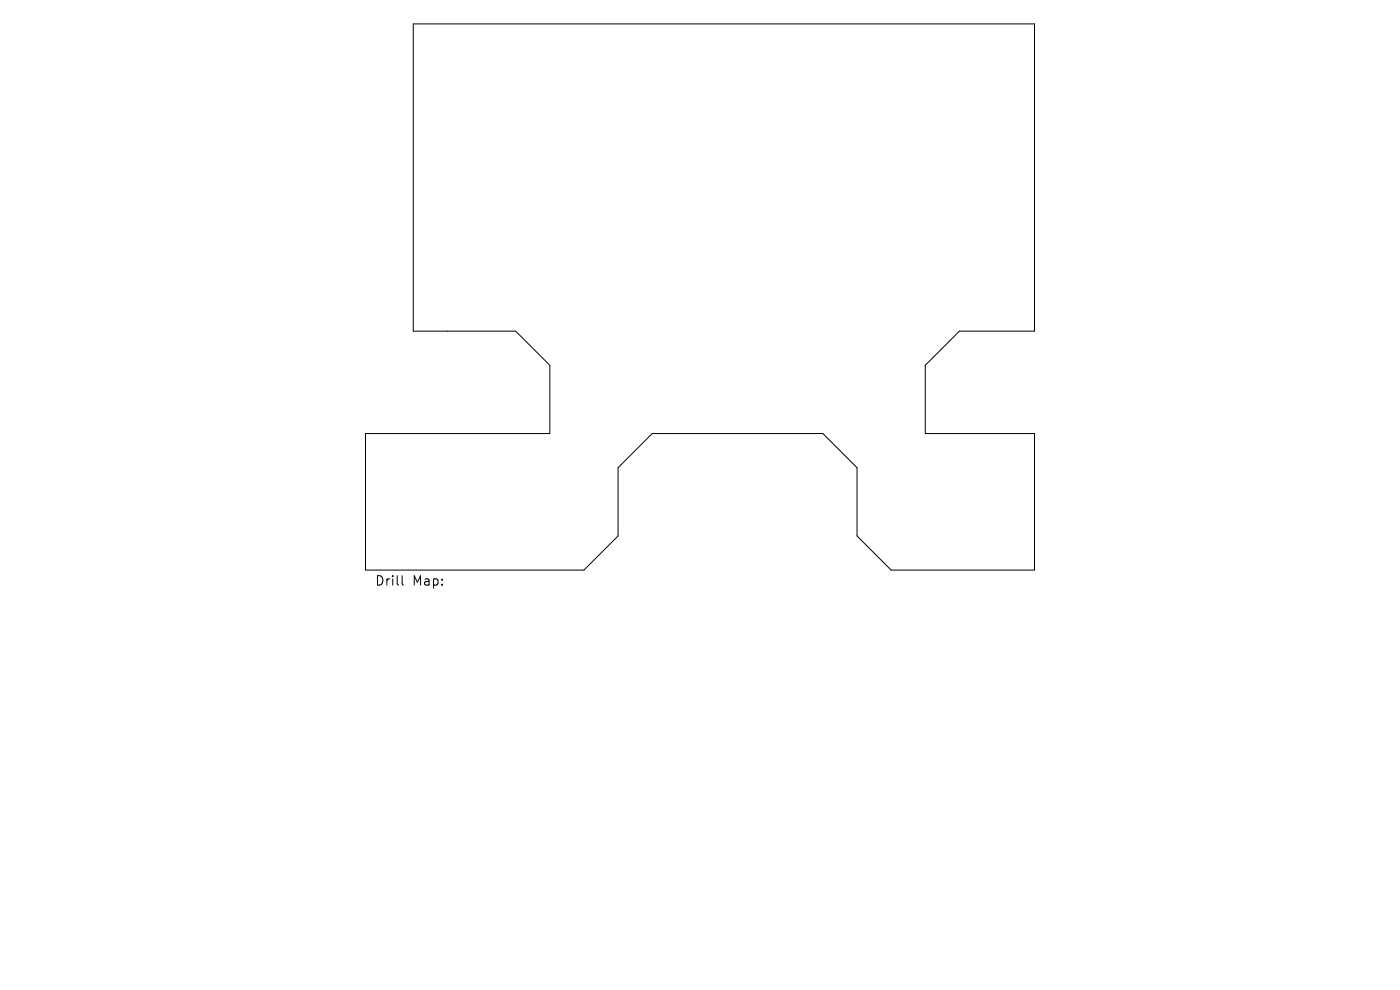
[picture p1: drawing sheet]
<svg xmlns="http://www.w3.org/2000/svg" width="297mm" height="210mm" viewBox="0 0 297 210" stroke-linecap="round" stroke-linejoin="round" font-family="sans-serif">
<defs><g id="words">
<g font-size="2.8">
<text x="79.5" y="124.5">Drill</text>
<text x="87.5" y="124.5">Map:</text>
</g>
</g></defs>
<path d="M87.7 5.1h131.8v65.1h-16l-7.2 7.3v14.5h23.2v28.9h-30.4l-7.3-7.2v-14.5l-7.2-7.2h-36.2l-7.3 7.2v14.5l-7.2 7.2h-46.4v-28.9h39.1v-14.5l-7.2-7.3h-21.7zM85.3 122.1v1.7l.3 .3" fill="none" stroke="#000" stroke-width=".21"/>
<use href="#words"/>
</svg>
